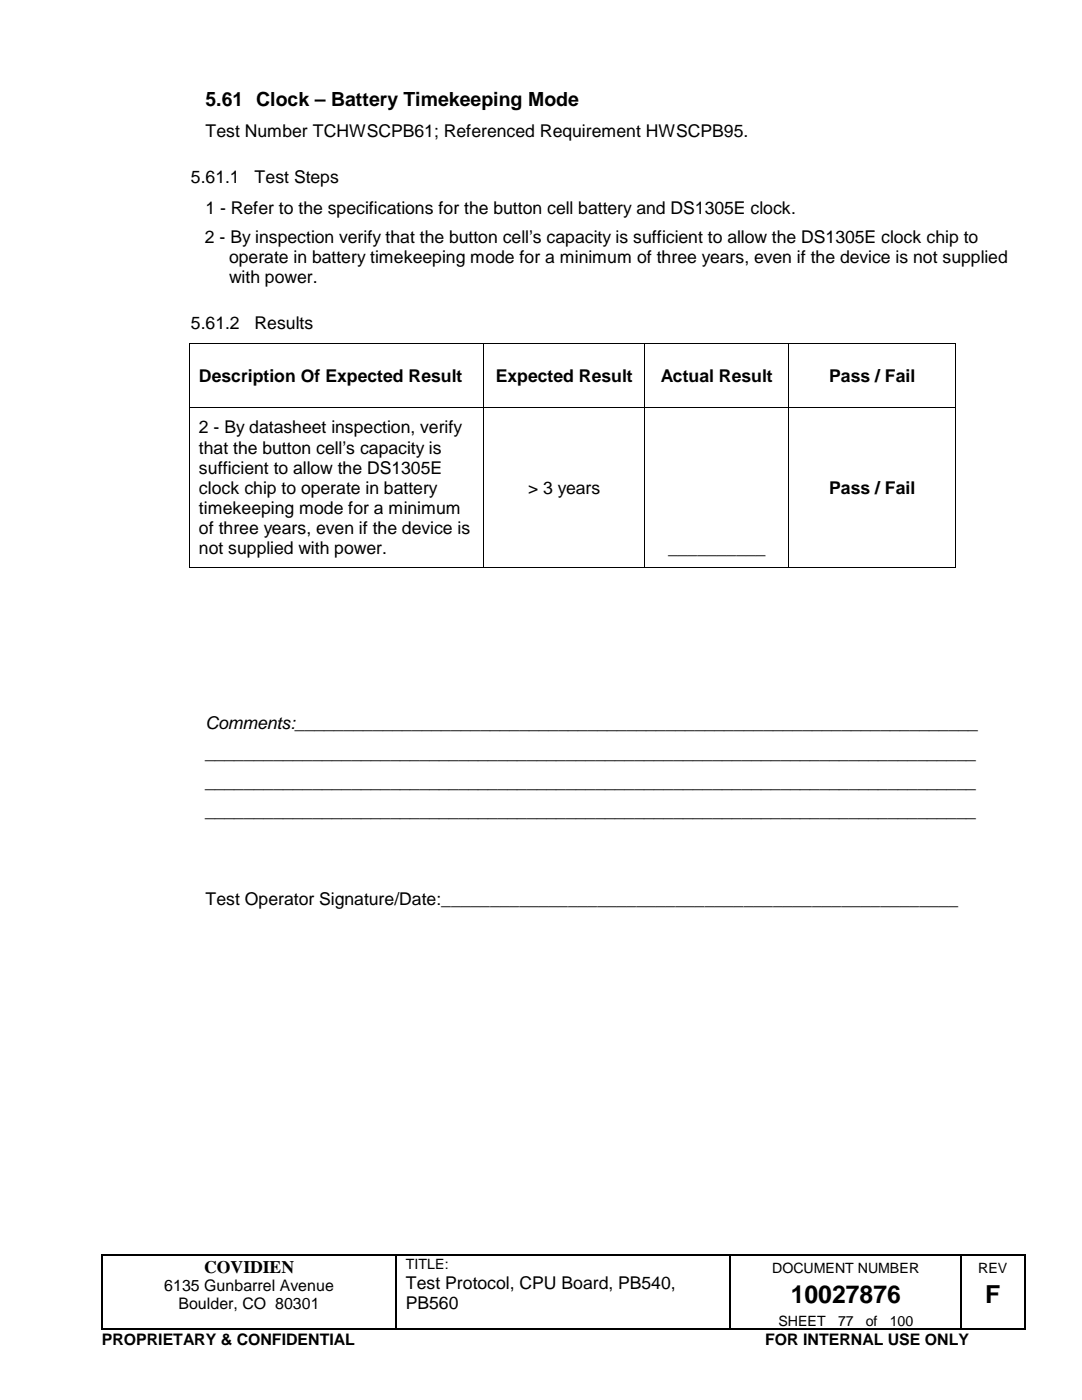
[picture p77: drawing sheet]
<svg xmlns="http://www.w3.org/2000/svg" width="216mm" height="279mm" viewBox="0 0 216 279" stroke-linecap="round" stroke-linejoin="round" font-family="sans-serif">
<defs><g id="words">
<g font-size="4.9">
<text x="157.8" y="260.1">10027876</text>
<text x="196.6" y="260.1">F</text>
</g>
<text font-size="3.9" x="41" y="21.1">5.61 Clock – Battery Timekeeping Mode</text>
<g font-size="3.5">
<text x="41" y="27.4">Test Number TCHWSCPB61; Referenced Requirement HWSCPB95.</text>
<text x="38.1" y="36.5">5.61.1</text>
<text x="50.8" y="36.5">Test Steps</text>
<text x="41" y="42.6">1 - Refer to the specifications for the button cell battery and DS1305E clock.</text>
<text x="40.9" y="48.4">2 - By inspection verify that the button cell’s capacity is sufficient to allow the DS1305E clock chip to</text>
<text x="45.7" y="52.5">operate in battery timekeeping mode for a minimum of three years, even if the device is not supplied</text>
<text x="45.7" y="56.5">with power.</text>
<text x="38.1" y="65.6">5.61.2</text>
<text x="50.8" y="65.6">Results</text>
<text x="39.7" y="76.2">Description Of Expected Result</text>
<text x="98.9" y="76.2">Expected Result</text>
<text x="131.9" y="76.2">Actual Result</text>
<text x="165.5" y="76.2">Pass / Fail</text>
<text x="39.7" y="86.5">2 - By datasheet inspection, verify</text>
<text x="39.7" y="90.5">that the button cell’s capacity is</text>
<text x="39.7" y="94.5">sufficient to allow the DS1305E</text>
<text x="39.7" y="98.6">clock chip to operate in battery</text>
<text x="105.4" y="98.6">&gt; 3 years</text>
<text x="165.5" y="98.6">Pass / Fail</text>
<text x="39.7" y="102.6">timekeeping mode for a minimum</text>
<text x="39.7" y="106.6">of three years, even if the device is</text>
<text x="39.7" y="110.6">not supplied with power.</text>
<text x="133.3" y="110.6">__________</text>
<text x="41" y="145.6">Comments:______________________________________________________________________</text>
<text x="41" y="151.4">_______________________________________________________________________________</text>
<text x="41" y="157.3">_______________________________________________________________________________</text>
<text x="41" y="163.1">_______________________________________________________________________________</text>
<text x="41" y="180.6">Test Operator Signature/Date:_____________________________________________________</text>
<text x="40.7" y="254">COVIDIEN</text>
<text x="81" y="257.2">Test Protocol, CPU Board, PB540,</text>
<text x="81" y="261.2">PB560</text>
</g>
<g font-size="3.2">
<text x="32.8" y="257.7">6135 Gunbarrel Avenue</text>
<text x="35.6" y="261.3">Boulder, CO 80301</text>
<text x="20.3" y="268.5">PROPRIETARY &amp; CONFIDENTIAL</text>
<text x="152.7" y="268.5">FOR INTERNAL USE ONLY</text>
</g>
<g font-size="2.8">
<text x="81" y="253.3">TITLE:</text>
<text x="154.1" y="254">DOCUMENT NUMBER</text>
<text x="195.2" y="254">REV</text>
<text x="155.3" y="264.5">SHEET</text>
<text x="167.2" y="264.5">77</text>
<text x="172.8" y="264.5">of</text>
<text x="177.5" y="264.5">100</text>
</g>
</g></defs>
<g fill="#000">
<path d="M37.7 68.5h.2v.1h-.2zM96.4 68.5h.2v.1h-.2zM128.6 68.5h.2v.1h-.2zM157.3 68.5h.2v.1h-.2zM190.6 68.5h.2v.1h-.2zM37.7 81.3h.2v.1h-.2zM96.4 81.3h.2v.1h-.2zM128.6 81.3h.2v.1h-.2zM157.3 81.3h.2v.1h-.2zM190.6 81.3h.2v.1h-.2zM37.7 113.2h.2v.1h-.2zM96.4 113.2h.2v.1h-.2z"/>
<path d="M128.6 113.2h.2v.1h-.2zM157.3 113.2h.2v.1h-.2zM190.6 113.2h.2v.1h-.2zM20.2 250.4h.2v.3h-.2zM79 250.4h.2v.3h-.2zM145.6 250.4h.3v.3h-.3zM191.6 250.4h.3v.3h-.3zM204.3 250.4h.3v.3h-.3zM20.2 265.2h.2v.2h-.2zM79 265.2h.2v.2h-.2zM145.6 265.2h.3v.2h-.3zM191.6 265.2h.3v.2h-.3z"/>
<path d="M204.3 265.2h.3v.2h-.3z"/>
</g>
<g fill="none" stroke="#000" stroke-width=".25">
<path d="M20.3 250.7v14.5M20.4 250.5h58.5M79.1 250.7v14.5M79.2 250.5h66.4M145.8 250.7v14.5M145.9 250.5h45.7M191.8 250.7v14.5M191.9 250.5h12.4M204.5 250.7v14.5M20.4 265.3h58.5M79.2 265.3h66.4M145.9 265.3h45.7"/>
<path d="M191.9 265.3h12.4"/>
</g>
<g fill="none" stroke="#000" stroke-width=".2">
<path d="M37.8 68.6v12.7M37.9 68.5h58.5M96.5 68.6v12.7M96.6 68.5h32M128.7 68.6v12.7M128.8 68.5h28.5M157.4 68.6v12.7M157.5 68.5h33.1M190.7 68.6v12.7M37.8 81.4v31.8M37.9 81.4h58.5M96.5 81.4v31.8"/>
<path d="M96.6 81.4h32M128.7 81.4v31.8M128.8 81.4h28.5M157.4 81.4v31.8M157.5 81.4h33.1M190.7 81.4v31.8M37.9 113.2h58.5M96.6 113.2h32M128.8 113.2h28.5M157.5 113.2h33.1"/>
</g>
<use href="#words"/>
</svg>
